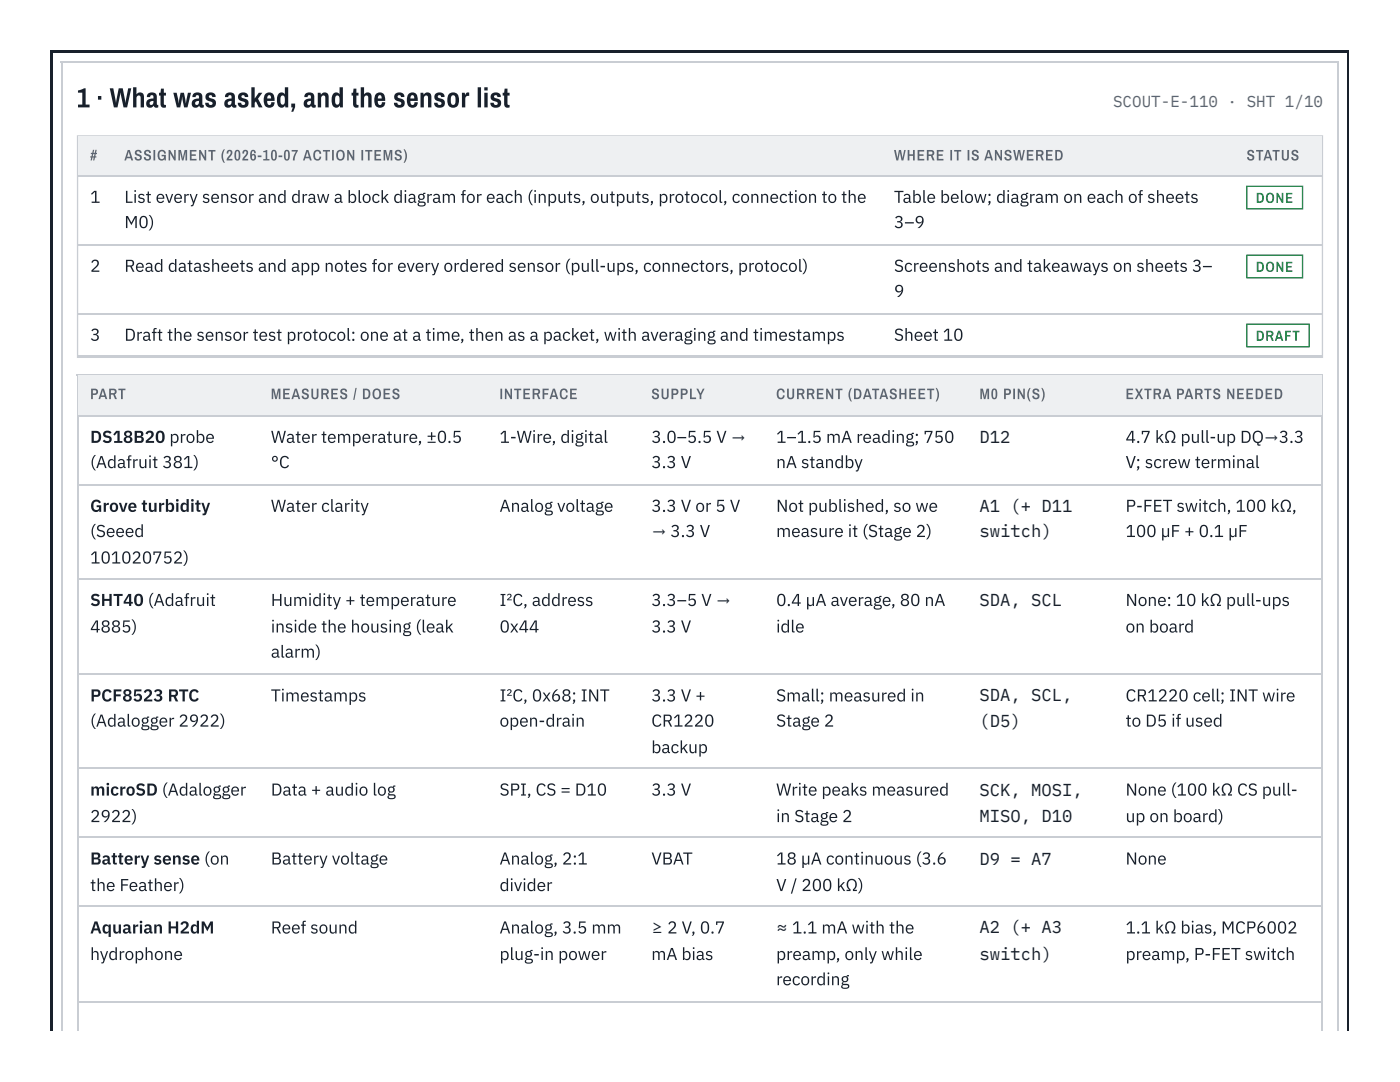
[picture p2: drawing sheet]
<svg xmlns="http://www.w3.org/2000/svg" width="279mm" height="216mm" viewBox="0 0 279 216" stroke-linecap="round" stroke-linejoin="round" font-family="sans-serif">
<defs><g id="words">
<text font-size="5.6" fill="#18202b" x="15.3" y="21.4">1 · What was asked, and the sensor list</text>
<g font-size="3.4" fill="#18202b">
<text x="18" y="40.5">1</text>
<text x="24.8" y="40.5">List every sensor and draw a block diagram for each (inputs, outputs, protocol, connection to the</text>
<text x="178.4" y="40.5">Table below; diagram on each of sheets</text>
<text x="24.8" y="45.5">M0)</text>
<text x="178.4" y="45.5">3–9</text>
<text x="18" y="54.2">2</text>
<text x="24.8" y="54.2">Read datasheets and app notes for every ordered sensor (pull-ups, connectors, protocol)</text>
<text x="178.4" y="54.2">Screenshots and takeaways on sheets 3–</text>
<text x="178.4" y="59.3">9</text>
<text x="18" y="68">3</text>
<text x="24.8" y="68">Draft the sensor test protocol: one at a time, then as a packet, with averaging and timestamps</text>
<text x="178.4" y="68">Sheet 10</text>
<text x="18" y="88.4">DS18B20 probe</text>
<text x="54.1" y="88.4">Water temperature, ±0.5</text>
<text x="99.7" y="88.4">1-Wire, digital</text>
<text x="130" y="88.4">3.0–5.5 V →</text>
<text x="154.9" y="88.4">1–1.5 mA reading; 750</text>
<text x="195.5" y="88.4">D12</text>
<text x="224.6" y="88.4">4.7 kΩ pull-up DQ→3.3</text>
<text x="18" y="93.4">(Adafruit 381)</text>
<text x="54.1" y="93.4">°C</text>
<text x="130" y="93.4">3.3 V</text>
<text x="154.9" y="93.4">nA standby</text>
<text x="224.6" y="93.4">V; screw terminal</text>
<text x="18" y="102.1">Grove turbidity</text>
<text x="18" y="107.2">(Seeed</text>
<text x="54.1" y="102.1">Water clarity</text>
<text x="99.7" y="102.1">Analog voltage</text>
<text x="130" y="102.1">3.3 V or 5 V</text>
<text x="130" y="107.2">→ 3.3 V</text>
<text x="154.9" y="102.1">Not published, so we</text>
<text x="154.9" y="107.2">measure it (Stage 2)</text>
<text x="195.5" y="102.1">A1 (+ D11</text>
<text x="195.5" y="107.2">switch)</text>
<text x="224.6" y="102.1">P-FET switch, 100 kΩ,</text>
<text x="224.6" y="107.2">100 µF + 0.1 µF</text>
<text x="18" y="112.4">101020752)</text>
<text x="18" y="120.9">SHT40 (Adafruit</text>
<text x="54.1" y="120.9">Humidity + temperature</text>
<text x="99.7" y="120.9">I²C, address</text>
<text x="130" y="120.9">3.3–5 V →</text>
<text x="154.9" y="120.9">0.4 µA average, 80 nA</text>
<text x="195.5" y="120.9">SDA, SCL</text>
<text x="224.6" y="120.9">None: 10 kΩ pull-ups</text>
<text x="18" y="126.2">4885)</text>
<text x="54.1" y="126.2">inside the housing (leak</text>
<text x="54.1" y="131.2">alarm)</text>
<text x="99.7" y="126.2">0x44</text>
<text x="130" y="126.2">3.3 V</text>
<text x="154.9" y="126.2">idle</text>
<text x="224.6" y="126.2">on board</text>
<text x="18" y="140">PCF8523 RTC</text>
<text x="54.1" y="140">Timestamps</text>
<text x="99.7" y="140">I²C, 0x68; INT</text>
<text x="130" y="140">3.3 V +</text>
<text x="154.9" y="140">Small; measured in</text>
<text x="195.5" y="140">SDA, SCL,</text>
<text x="224.6" y="140">CR1220 cell; INT wire</text>
<text x="18" y="145">(Adalogger 2922)</text>
<text x="99.7" y="145">open-drain</text>
<text x="130" y="145">CR1220</text>
<text x="154.9" y="145">Stage 2</text>
<text x="195.5" y="145">(D5)</text>
<text x="224.6" y="145">to D5 if used</text>
<text x="130" y="150.3">backup</text>
<text x="18" y="158.8">microSD (Adalogger</text>
<text x="54.1" y="158.8">Data + audio log</text>
<text x="99.7" y="158.8">SPI, CS = D10</text>
<text x="130" y="158.8">3.3 V</text>
<text x="154.9" y="158.8">Write peaks measured</text>
<text x="195.5" y="158.8">SCK, MOSI,</text>
<text x="224.6" y="158.8">None (100 kΩ CS pull-</text>
<text x="18" y="164">2922)</text>
<text x="154.9" y="164">in Stage 2</text>
<text x="195.5" y="164">MISO, D10</text>
<text x="224.6" y="164">up on board)</text>
<text x="18" y="172.5">Battery sense (on</text>
<text x="54.1" y="172.5">Battery voltage</text>
<text x="99.7" y="172.5">Analog, 2:1</text>
<text x="130" y="172.5">VBAT</text>
<text x="154.9" y="172.5">18 µA continuous (3.6</text>
<text x="195.5" y="172.5">D9 = A7</text>
<text x="224.6" y="172.5">None</text>
<text x="18" y="177.8">the Feather)</text>
<text x="99.7" y="177.8">divider</text>
<text x="154.9" y="177.8">V / 200 kΩ)</text>
<text x="18" y="186.3">Aquarian H2dM</text>
<text x="18" y="191.6">hydrophone</text>
<text x="54.1" y="186.3">Reef sound</text>
<text x="99.7" y="186.3">Analog, 3.5 mm</text>
<text x="99.7" y="191.6">plug-in power</text>
<text x="130" y="186.3">≥ 2 V, 0.7</text>
<text x="130" y="191.6">mA bias</text>
<text x="154.9" y="186.3">≈ 1.1 mA with the</text>
<text x="154.9" y="191.6">preamp, only while</text>
<text x="195.5" y="186.3">A2 (+ A3</text>
<text x="195.5" y="191.6">switch)</text>
<text x="224.6" y="186.3">1.1 kΩ bias, MCP6002</text>
<text x="224.6" y="191.6">preamp, P-FET switch</text>
<text x="154.9" y="196.6">recording</text>
</g>
<text font-size="3.2" fill="#5b6573" x="222.1" y="21.4">SCOUT-E-110 · SHT 1/10</text>
<g font-size="3" fill="#5b6573">
<text x="18" y="32">#</text>
<text x="24.8" y="32">ASSIGNMENT (2026-10-07 ACTION ITEMS)</text>
<text x="178.4" y="32">WHERE IT IS ANSWERED</text>
<text x="248.8" y="32">STATUS</text>
<text x="18" y="79.6">PART</text>
<text x="54.1" y="79.6">MEASURES / DOES</text>
<text x="99.7" y="79.6">INTERFACE</text>
<text x="130" y="79.6">SUPPLY</text>
<text x="154.9" y="79.6">CURRENT (DATASHEET)</text>
<text x="195.5" y="79.6">M0 PIN(S)</text>
<text x="224.6" y="79.6">EXTRA PARTS NEEDED</text>
</g>
<g font-size="2.9" fill="#15803d">
<text x="250.6" y="40.5">DONE</text>
<text x="250.6" y="54.2">DONE</text>
<text x="250.6" y="68">DRAFT</text>
</g>
</g></defs>
<path d="M10.1 10.1h259.1v.5h-259.1z" fill="#18202b"/>
<path d="M269 10.1v195.6" fill="none" stroke="#18202b" stroke-width=".37"/>
<path d="M10.1 10.1h.5v195.6h-.5z" fill="#18202b"/>
<path d="M15.5 27.1h248.4v44.2h-248.4z" fill="none" stroke="#c9cdd3" stroke-width=".26"/>
<g fill="#eef0f2">
<path d="M15.6 27.3h6.9v7.6h-6.9z"/>
<path d="M22.5 27.3h153.4v7.6h-153.4z"/>
<path d="M175.9 27.3h70.4v7.6h-70.4z"/>
<path d="M246.3 27.3h17.5v7.6h-17.5z"/>
</g>
<path d="M15.6 35.1h248.2M15.6 48.8h248.2M15.3 74.7h248.8M15.5 74.6v131.1M15.6 62.6h248.2M15.6 71h248.2M263.9 74.6v131.1" fill="none" stroke="#c9cdd3" stroke-width=".26"/>
<g fill="#eef0f2">
<path d="M15.6 74.9h36v7.9h-36z"/>
<path d="M51.6 74.9h45.8v7.9h-45.8z"/>
<path d="M97.4 74.9h30.1v7.9h-30.1z"/>
<path d="M127.5 74.9h24.9v7.9h-24.9z"/>
<path d="M152.4 74.9h40.7v7.9h-40.7z"/>
<path d="M193.1 74.9h29.1v7.9h-29.1z"/>
<path d="M222.2 74.9h41.6v7.9h-41.6z"/>
</g>
<path d="M12.2 12.3h255M12.3 12.2v193.5M267.1 12.2v193.5M15.6 82.9h248.2M15.6 96.7h248.2M15.6 115.5h248.2M15.6 134.5h248.2M15.6 153.3h248.2M15.6 167.1h248.2M15.6 180.8h248.2M15.6 199.9h248.2" fill="none" stroke="#c9cdd3" stroke-width=".26"/>
<path d="M248.8 37.2h11.2v4.5h-11.2zM248.8 50.9h11.2v4.5h-11.2zM248.8 64.7h12.5v4.5h-12.5z" fill="none" stroke="#15803d" stroke-width=".26"/>
<use href="#words"/>
</svg>
